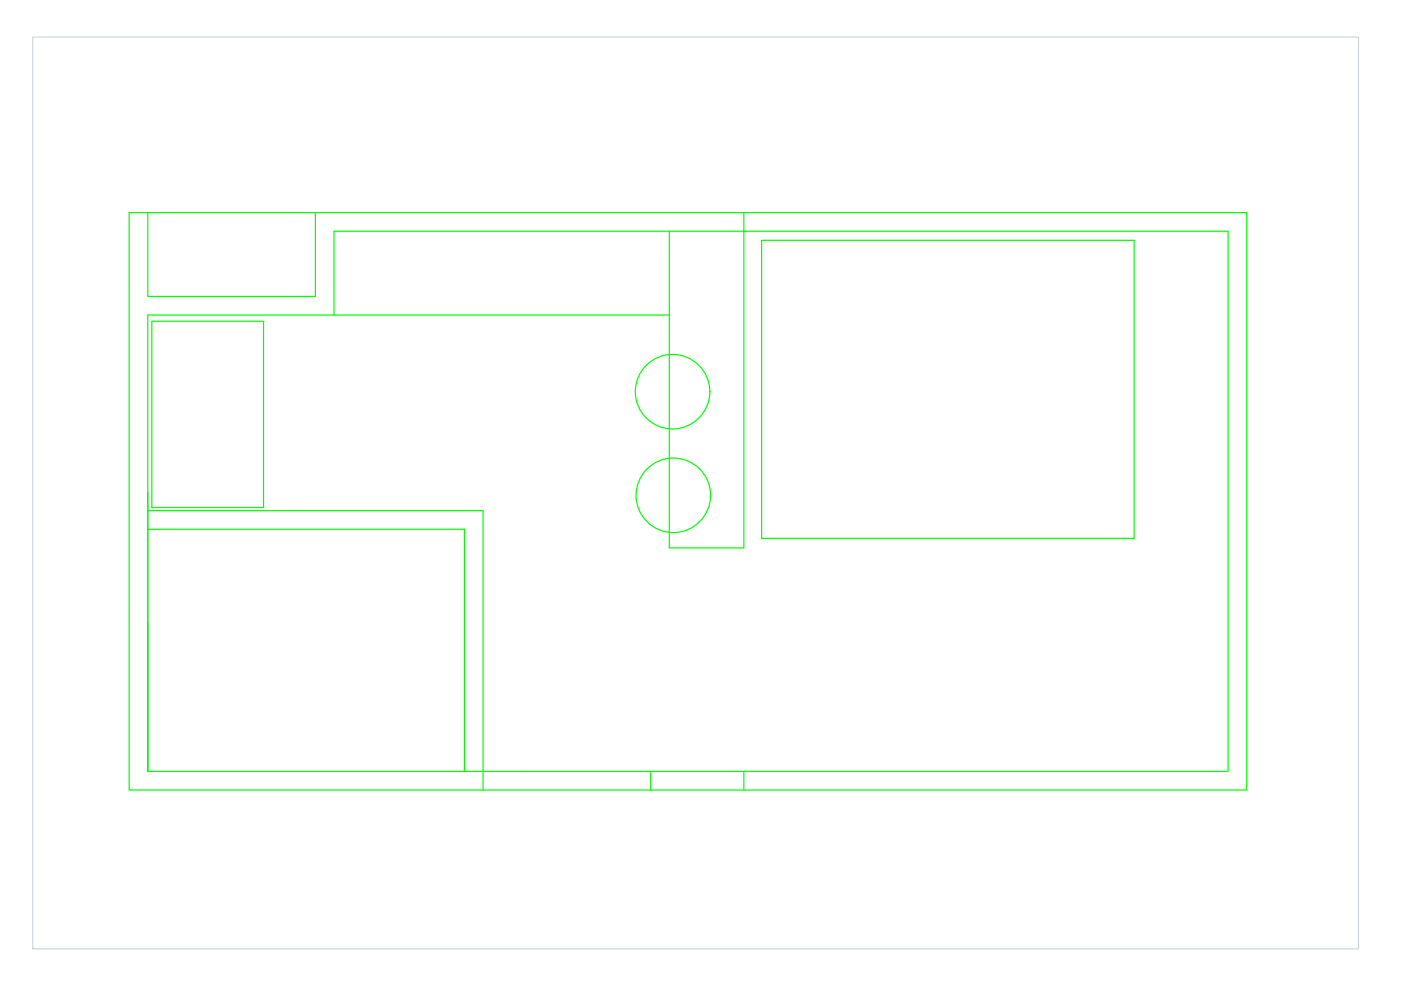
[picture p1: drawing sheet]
<svg xmlns="http://www.w3.org/2000/svg" width="297mm" height="210mm" viewBox="0 0 297 210" stroke-linecap="round" stroke-linejoin="round" font-family="sans-serif">
<!-- layer: 0 -->
<g fill="none" stroke="#0f0" stroke-width=".25">
<path d="M27.4 45.1h3.9v17.7h35.6v-17.7h197.4v122.4h-236.9zM31.3 45.1h35.6M157.7 45.1v71.1h-15.8v-67.2M161.5 51h79v63.1h-79zM31.3 66.8h39.5v-17.8h189.6v114.6h-229.1zM32.2 68.1h23.7v39.5h-23.7zM70.8 66.8h71.1M31.3 104.3v59.3v-31.6M31.3 108.3h71.1v59.2M31.3 112.2h67.2v51.4M138 163.6v3.9M157.7 163.6v3.9"/>
<circle cx="142.6" cy="83" r="7.9"/>
<circle cx="142.8" cy="105" r="7.9"/>
</g>
<path d="M6.9 7.8h281.1v193.4h-281.1z" fill="none" stroke="#c2ced6" stroke-width=".21"/>
</svg>
